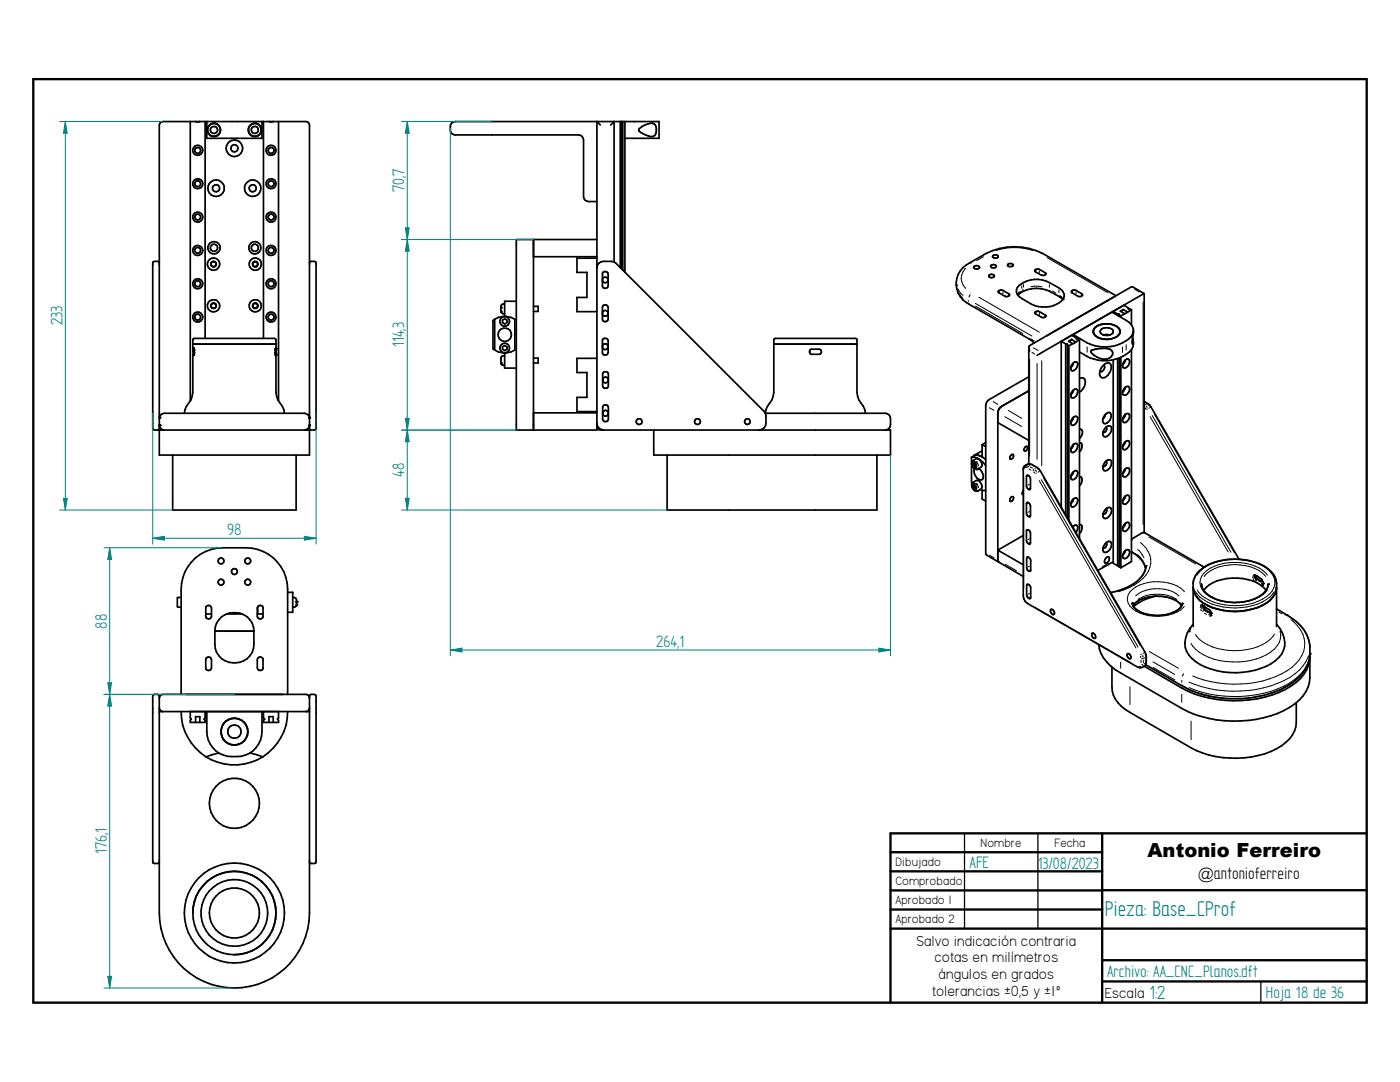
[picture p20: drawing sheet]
<svg xmlns="http://www.w3.org/2000/svg" width="279mm" height="216mm" viewBox="0 0 279 216" stroke-linecap="round" stroke-linejoin="round" font-family="sans-serif">
<defs><g id="words">
<text font-size="4.8" fill="#008080" x="220.5" y="182.8">Pieza: Base_CProf</text>
<text font-size="4.3" fill="#008080" x="229.4" y="199.3">1:2</text>
<text font-size="3.9" x="229" y="171">Antonio Ferreiro</text>
<g font-size="3.7" fill="#008080">
<text x="80.7" y="38.4" transform="rotate(-90 80.7 38.4)">70,7</text>
<text x="12.5" y="64.9" transform="rotate(-90 12.5 64.9)">233</text>
<text x="80.7" y="69.3" transform="rotate(-90 80.7 69.3)">114,3</text>
<text x="80.7" y="95.2" transform="rotate(-90 80.7 95.2)">48</text>
<text x="45.3" y="106.8">98</text>
<text x="21.3" y="125.4" transform="rotate(-90 21.3 125.4)">88</text>
<text x="131" y="129.1">264,1</text>
<text x="21.3" y="170.5" transform="rotate(-90 21.3 170.5)">176,1</text>
<text x="193.5" y="173.1">AFE</text>
<text x="207.1" y="173.4">1</text>
<text x="208.1" y="173.4">3/08/2023</text>
<text x="220.9" y="194.9">Archivo: AA_CNC_Planos.dft</text>
<text x="252.6" y="199.1">Hoja 18 de 36</text>
</g>
<text font-size="3.7" x="239.1" y="175.4">@antonioferreiro</text>
<g font-size="3.3">
<text x="182.9" y="188.7">Salvo indicación contraria</text>
<text x="186.5" y="192">cotas en milímetros</text>
<text x="187.3" y="195.4">ángulos en grados</text>
<text x="186" y="198.7">tolerancias ±0,5 y ±1º</text>
<text x="220.5" y="199.2">Escala</text>
</g>
<g font-size="2.7">
<text x="178.7" y="172.8">Dibujado</text>
<text x="195.7" y="169">Nombre</text>
<text x="210.4" y="169">Fecha</text>
<text x="178.7" y="176.6">Comprobado</text>
<text x="178.7" y="180.4">Aprobado 1</text>
<text x="178.7" y="184.2">Aprobado 2</text>
</g>
</g></defs>
<path d="M6.6 15.8h266.2v184.3h-266.2zM177.7 170.1h42.3M177.7 173.9h42.3M177.7 177.7h42.3M220 166.3v33.8M220 177.6h52.8M272.8 166.3h-95.1v33.8M177.7 181.5h42.3M177.7 185.3h95.1M220 191.6h52.8M220 195.8h52.8" fill="none" stroke="#000" stroke-width=".47"/>
<path d="M192.5 166.3v19M207.1 166.3v19M251.6 195.8v4.3" fill="none" stroke="#000" stroke-width=".25"/>
<g fill="none" stroke="#000" stroke-width=".34">
<path d="M38 24.3v55.7M39 24.3h.9M40.9 24.3v43.2M41.3 24.3v3.3h11v-3.3M51.8 25.1a1.42 1.42 0 0 1 0 1.7M51.8 25.1a1.28 1.28 0 0 0-1.8-.1 1.28 1.28 0 0 0 0 1.8 1.28 1.28 0 0 0 1.8 0M51.9 25.1a1.28 1.28 0 0 1 0 1.7M51.9 25.1a1.33 1.33 0 0 0-2-.1 1.33 1.33 0 0 0 0 1.9 1.33 1.33 0 0 0 2-.1M52.6 24.3v43.2M53.7 24.3h.8M55.6 24.3v55.7M119.8 24.9l-.7-.6v61.5h-16.1v-38h16.1"/>
<path d="M121.9 24.9l.7-.6v28M123.8 24.3v29.1M124.1 24.3v29.4M124.3 24.3v29.6M124.7 27.6h6.8v-3.3h-40.7a.94 .94 0 0 0-.9 1 1.19 1.19 0 0 0 .9 1.6h24.7a1.01 1.01 0 0 1 1 1v11.3a1.01 1.01 0 0 0 1 1h1.6M124.7 24.3v30M127.6 25.7a3.1 3.1 0 0 1 3-.9 1.62 1.62 0 0 1-.4 2.5 4.1 4.1 0 0 1-2.7-1.3zM31.8 52.5l-.1-.3h-.2h-.7h-.2l-.1 .3v33l.3 .3h.7l.3-.3v-60.6l.3-.6h29h.3l.2 .3 .2 .3v60.6l.3 .3h.6l.4-.3v-33l-.1-.3h-.3h-.6h-.3v.3M43.1 52.7l-.3-.5a.51 .51 0 0 0-.6 .2 .51 .51 0 0 0 .1 .7l.2 .1M43.1 52.7l-.3 .5h-.3M43.2 52.7a.56 .56 0 0 0-.5-.5 .56 .56 0 0 0-.6 .3v.4l.4 .4M43.2 52.7l-.1 .3-.6 .3"/>
<path d="M50.5 52.6l.1-.3 .3-.1a.51 .51 0 0 1 .5 .4 .51 .51 0 0 1-.3 .6l-.5-.1-.1-.3M106.5 47.8v38M106.5 51.2h12.6M119.1 53.5a1.3 1.3 0 0 1 1.3-1.3h1.6h.5l.4 .3 29.6 29.6a3.2 3.2 0 0 1 0 3.3l-.9 .4M119.1 51.5h-4v2.9h2v5h-2v2.8h4M120.3 54.4a.61 .61 0 0 1 .6-.2 .61 .61 0 0 1 .5 .5v2.3a.58 .58 0 0 1-.6 .5 .58 .58 0 0 1-.6-.5zM194.4 53.2a.75 .75 0 0 1 1.1 .1 .69 .69 0 0 1-1.2 0zM197.4 54.9a.53 .53 0 0 1 .6-.2 .53 .53 0 0 1 .4 .5 .7 .7 0 0 1-1.1-.1zM197.8 53a.7 .7 0 0 1 1 .1 .65 .65 0 0 1-1.1 0zM198.2 51a.7 .7 0 0 1 1 .2 .65 .65 0 0 1-1.1 0zM199.3 58l.4-.1 .5 .1 1.1 .6 .2 .3-.5 .3-.5-.1-1.2-.7-.1-.1zM201.1 52.7a.75 .75 0 0 1 1.1 .2 .7 .7 0 0 1-1.1 0z"/>
<path d="M203.1 58.8l.2-.1a5.7 5.7 0 0 1 6.3-.5l1.9 1.1M203.4 56.9a5.6 5.6 0 0 1 6-.5l1.9 1a1.59 1.59 0 0 1 1.1 1.5 1.59 1.59 0 0 1-1.1 1.6 5.8 5.8 0 0 1-5.5 .2l-1.9-1.1a1.52 1.52 0 0 1-.5-2.7zM206.5 53.9l.7-.2 1.5 .9a.58 .58 0 0 1-.9 .3l-1.2-.7zM211.6 59.3l.5 .4M213.8 58.1l.4-.2 .6 .1 1.1 .6 .1 .3-.4 .3-.5-.1-1.1-.7zM222.7 59l-14.6-8.4a12.6 12.6 0 0 0-11.3 0l-3.3 1.9a4.6 4.6 0 0 0-2.7 4.1 4.6 4.6 0 0 0 2.7 4.1l12.2 7.1 .6 .7M228.3 58.6l-2.1-1.3h-.5l-20.2 11.7-.2 .4M228.3 58.6l-21.3 12.3M228.3 58.6v47.7M38.5 68.7h16.6M38.5 69.6l.1 .8M38.6 69.6l-.1-1.8 .3-.3h16l.3 .3-.1 1.8"/>
<path d="M38.6 70.8l-.1 7.5a4.3 4.3 0 0 1-1.3 2.8l-.4 1.4M38.6 69.8v.1M38.6 70v.4M38.6 70.6v.1M50.4 60.9l.4-.4h.4a.58 .58 0 0 1 0 1l-.4 .1-.4-.4M50.4 60.9v.3M50.5 60.9a.5 .5 0 0 1 .5-.4 .5 .5 0 0 1 .4 .5l-.3 .5-.5-.1-.1-.2M54.9 69.7v.1M54.9 70v.4M55 70.8l.1 7.5a4.3 4.3 0 0 0 1.2 2.8l.5 1.4M55 69.6l-.1 .9M98.7 63.7l-.3 .3v5.6l.3 .2"/>
<path d="M98.7 63.7a3.8 3.8 0 0 1 4 0v6.1a3.8 3.8 0 0 1-4 0M98.7 63.7v6.1M99.9 71.7v.1M99.9 72.4l.1 .1M99.9 62.1a.6 .6 0 0 0 .8 .5M99.9 62l.1 .2M99.9 62.1l.1 .1M100 61.3v.2M100.3 63.9l.5-.3 .4 .3v.5l-.5 .2-.4-.3zM100.3 69.2l.5-.2 .4 .2v.5l-.5 .2-.4-.2zM100.7 70.4v3h2.3M100.7 60.7a.6 .6 0 0 0-.8 .5v.9"/>
<path d="M100.7 71a.55 .55 0 0 0-.8 .5v.8a.6 .6 0 0 0 .8 .6M103 60.1h-2.3v3M106.5 61.1h.9v1h-.9M106.5 71.5h.9v.9h-.9M119.1 71.5h-4v2.8h2v5h-2v2.8h4M120.3 67.7l.4-.2a.51 .51 0 0 1 .7 .5v2.3a.58 .58 0 0 1-.6 .5 .58 .58 0 0 1-.6-.5zM120.3 61.1a.61 .61 0 0 1 .6-.3 .61 .61 0 0 1 .5 .5v2.4a.58 .58 0 0 1-.6 .5 .58 .58 0 0 1-.6-.5zM120.3 74.4l.4-.2a.51 .51 0 0 1 .7 .4v2.4a.58 .58 0 0 1-.6 .5 .58 .58 0 0 1-.5-.5zM154.4 68.7h16.6M161.7 69.8l.2-.1h1.7l.3 .3v.4l-.3 .3h-1.7a.6 .6 0 0 1-.2-.9zM205.3 69.4l.2 .7M205.3 69.4v23.1"/>
<path d="M205.3 78l-5.4 3.1a1.49 1.49 0 0 0-.8 1.2v29.5l.2 .4M205.3 75.2l-7.9 4.5a1.49 1.49 0 0 0-.7 1.2v29.5l.2 .4 2.4 1.4M206.5 62.4l.7-.3 1.4 .8 .1 .2-.4 .3-.5-.1-1.2-.7zM212.7 68.6l-.9-.5v33.1M212.7 68.6v34.1M212.7 68.6l.3 .1v34.6M213 68.8l.3 .2M213.3 68.1l.8 .5M213.3 69v34.8M213.9 67.7l-.6 .4M213.9 67.7l.8 .5M213.9 66.9l.9 .5v.2l.6 .2"/>
<path d="M214.1 68.6l-.8 .4M214.2 77.9l.3-.3 .5 .1a1.19 1.19 0 0 1-1.1 1.7 1.09 1.09 0 0 1 .3-1.5zM214.2 72.4l.3-.2 .5 .1a1.21 1.21 0 0 1-1.1 1.7 1.1 1.1 0 0 1 .3-1.6zM214.2 77.8l-.5 1M214.2 72.3v.4l-.5 .7M214.7 68.2l-.6 .4M215.4 75.5l.4-.1a.69 .69 0 0 1 .8 .8 2.45 2.45 0 0 1-1.2 2M215.4 67.8l-.7 .4M215.4 67.8v39.7M215.4 70.2a8.1 8.1 0 0 0 8 1.3M217.7 70a6.4 6.4 0 0 1 3.9-.3 1.05 1.05 0 0 1 .4 1.2 1.05 1.05 0 0 1-1 .7 3.4 3.4 0 0 1-3.3-1.5zM217.9 69.8l-.2 .3"/>
<path d="M218 69.8l-.3 .3M218.2 66.3a1.88 1.88 0 0 0 1.5 1.3M218.2 66v.3l.5 .8M219.1 67.4l.6 .2M219.7 67.6l.6 .1M219.8 65.7a1.87 1.87 0 0 1 2.3 .2l.1 .3a1.47 1.47 0 0 1-2.4 .4l-.3-.4zM220.2 72.9a.74 .74 0 0 1 .1 .8 .74 .74 0 0 1-.8 .4M220.2 66.8h1.3M220.3 64.6a2.6 2.6 0 0 0-2.1 1.4v.4M220.3 64.6l2 .3M220.3 64.6a2.48 2.48 0 0 0-1.9 1M220.3 64.6h.7l1.3 .3"/>
<path d="M220.4 72.7a.78 .78 0 0 1 1-.2 .78 .78 0 0 1 .4 .9 2.21 2.21 0 0 1-1.7 2 .93 .93 0 0 1-.5-1.5zM221.9 62.3l2.8 1.6a2.43 2.43 0 0 1 1.4 3l-.2 1.3 .2 .5 .1-.1M222.2 62.1l.9 .6M222.2 71.8v40.6l.9 .5M222.2 62.1v.3M222.3 67.5a4 4 0 0 1-2.6 .1M222.3 67.4l-1.3 .3M222.3 64.9l.5 .2M222.8 67.2l-.5 .2M222.8 65.1a1.29 1.29 0 0 1 .7 1.3M222.8 65.1a1.13 1.13 0 0 1 .8 1.1 1.13 1.13 0 0 1-.8 1M223.1 62.7v.2"/>
<path d="M223.1 71.5v41.4M223.1 62.7h.3v.2M223.4 71.5v41.6l.3 .2M223.4 62.9l.3 .1M223.4 62.9v.2M223.5 66.5l-.7 .7M223.6 62.1l.9 .5M223.7 63v.3M223.7 71.3v42M224.2 61.8l-.6 .3M224.2 61.8l.8 .5M224.5 62.6l-.8 .4"/>
<path d="M224.5 77.3l.6-.2a1.05 1.05 0 0 1 .3 1.1 1.05 1.05 0 0 1-.9 .7l-.3-.1a1.01 1.01 0 0 1 .3-1.5zM224.5 71.9l.6-.3a1.09 1.09 0 0 1-.6 1.8h-.3a1.03 1.03 0 0 1 .3-1.5zM224.6 77.3l-.6 .9M224.6 71.8l-.6 1M225 62.3l-.5 .3M225.8 61.8l-.6-.2v-.2l-.9-.5-2.1 1.2M225.8 61.8l-.8 .5M225.8 69.8v42.3l-2.1 1.2M225.8 61.8v3M226 67.5a2.52 2.52 0 0 1-1.3 3.2l-1.3 .8M226.2 66.2a4 4 0 0 1-2.8 2.5 8.1 8.1 0 0 1-6.4-.3l-2.8-1.6v.3M31.8 85.8h30v5h-30z"/>
<path d="M31.8 85.1l.3 .6 .4 .1M31.8 84.8a1.01 1.01 0 0 0 1 1M31.8 83.5a1.01 1.01 0 0 1 1-1h27.9a1.01 1.01 0 0 1 1.1 1M34.5 90.8v11h24.6v-11M61.8 85.1l-.4 .6-.3 .1M61.8 84.8a1.01 1.01 0 0 1-1.1 1M106.5 82.4h12.6M119.1 85.1l.4 .6 .3 .1h57.9v5h-47.2v-5M119.1 84.5a1.37 1.37 0 0 0 1.3 1.3M120.3 81.1l.4-.3a.51 .51 0 0 1 .7 .5v2.4a.58 .58 0 0 1-.6 .4 .58 .58 0 0 1-.5-.4zM133.1 90.8v11h41.9v-11M172.7 82.5a4.8 4.8 0 0 0-1.3-2.7l-.4-1.5v-10.5l-.3-.3-16.2 .1-.1 10.7a4.3 4.3 0 0 1-1.2 2.8l-.5 1.4h24a1.01 1.01 0 0 1 1 1v1.3a1.01 1.01 0 0 1-1 1"/>
<path d="M193.9 91.2a1.68 1.68 0 0 1 2.3 .1l.5 .4M193.9 91.2a3 3 0 0 1 2.8 1.7M193.9 91.2v5.8M194 92.8h.1M194 92l-.1 .7M194 92.9l.1 .1a.94 .94 0 0 0 1 .6M194 97.2l.1 .2a.91 .91 0 0 0 1 .6M194.1 91.9l.7-.4a1.12 1.12 0 0 1 1 1.7l-.7 .4M194.1 96.3l.7-.4a1.12 1.12 0 0 1 1 1.7l-.7 .4M194.3 92.8v-.4h.3l.3 .4v.4h-.3M194.3 97.2v-.4h.3l.3 .4v.3l-.3 .1M194.3 92.8l.3 .4"/>
<path d="M194.3 97.2l.3 .4M194.4 90.9v.1M194.5 92.4v.3M194.5 96.8v.2M194.5 92.7l-.2 .1M194.5 92.7l.3 .4M194.5 97l-.2 .2M194.5 97l.3 .4M194.8 93.1l-.2 .1M194.8 93.1h.1M194.8 97.4l-.2 .2M194.8 97.4h.1"/>
<path d="M195.3 93.5a1.87 1.87 0 0 1 .8 2.1 .92 .92 0 0 1-1.4-.6 1.46 1.46 0 0 1-.2-1.5M195.6 97.7l.6 .2h.5M196 97.8v1.8l.7 .4M196 88.7l.7 .4M196 88.7v2.4l-.6-.2h-1M196 90l-1.6 .9M196.7 88.3l-.7 .4M199.1 84.3l6.2 3.6M201.8 90.8l.4-.1a.58 .58 0 0 1 0 .6 .58 .58 0 0 1-.7 .3l.1-.5zM201.8 99.2l.4-.1a.59 .59 0 0 1 0 .7 .59 .59 0 0 1-.7 .2zM204.2 97.8l-.2 .7 .2 .3M204.6 92.9l-.4 .6v25.5l.4 1.1 22.5 13 .4 .2 .9-.4"/>
<path d="M204.6 92.9l.5-.3a2.56 2.56 0 0 1 2.5 1.3l20.9 36.2a3.4 3.4 0 0 1 .2 2.2l-.3 .6M204.6 89.2l.4-.1a.55 .55 0 0 1 0 .6 .55 .55 0 0 1-.6 .2l-.1-.2zM204.9 94.9h.3l.4 .4 .1 2.2-.2 .2-.5-.2-.1-.3zM214.2 99.6l.6-.2 .2 .1a1.21 1.21 0 0 1-1.1 1.6 1.15 1.15 0 0 1 .3-1.5zM214.2 94.1l.6-.2a.68 .68 0 0 1 .1 1.1 .86 .86 0 0 1-1 .7 1.1 1.1 0 0 1 .3-1.6zM214.2 88.7l.6-.2 .2 .1a1.21 1.21 0 0 1-1.1 1.7 1.15 1.15 0 0 1 .3-1.6zM214.2 83.3l.6-.2 .2 .1a1.21 1.21 0 0 1-1.1 1.6 1.15 1.15 0 0 1 .3-1.5zM214.2 99.5v.4l-.5 .6M214.2 94.1l-.5 1M214.2 88.6v.4l-.5 .6M214.2 83.2v.4l-.5 .6M215.4 88.3l.3 .1a1.31 1.31 0 0 1-.3 1.8"/>
<path d="M215.4 95.1l.3 .1a1.33 1.33 0 0 1-.3 1.7M215.4 85.6h.3a1.23 1.23 0 0 1-.3 1.9M220.5 82.8a.84 .84 0 0 1 1.1-.4 1.47 1.47 0 0 1-1.3 2.1 1.18 1.18 0 0 1 .2-1.7zM220.7 92.1h.1a.61 .61 0 0 1 0 .6 .61 .61 0 0 1-.6 .3M220.7 85.3h.1a.57 .57 0 0 1 0 .7 .57 .57 0 0 1-.6 .2M220.7 82.6l-.6 1.1M220.9 85.1l.5-.1a.89 .89 0 0 1 .1 1.5 .84 .84 0 0 1-1.3 .4 1.56 1.56 0 0 1 .7-1.8zM220.9 91.9l.5-.2a.76 .76 0 0 1 .3 1.2 1.33 1.33 0 0 1-1.4 1 1.41 1.41 0 0 1 .6-2zM224.5 82.7l.6-.2a1.09 1.09 0 0 1-.6 1.8h-.3a1.07 1.07 0 0 1 .3-1.6zM224.5 88.2l.6-.3a1.09 1.09 0 0 1-.6 1.8h-.3a1.03 1.03 0 0 1 .3-1.5zM224.5 93.6l.6-.2a.83 .83 0 0 1-.1 1.4l-.2 .3h-.6a1.01 1.01 0 0 1 .3-1.5zM224.5 99l.6-.2a1.09 1.09 0 0 1-.6 1.8h-.3a1.07 1.07 0 0 1 .3-1.6z"/>
<path d="M224.6 99l-.6 .9M224.6 93.6l-.6 .9M224.6 88.1l-.6 1M224.6 82.7l-.6 1M228.3 80.1l1.1 .7 .3 .4 17.6 30.4M36.2 119.2l-.8 .1v1.7l.1 .2h.7M57.4 118.2h1v4h-1M58.4 119.2a.64 .64 0 0 1 .8 .9M199.3 112.2l4.9 2.8M204.2 106.8l-5.1 3 5.1 2.9M204.9 100.3h.3l.4 .5 .1 2.1-.2 .2-.3-.1-.3-.3zM204.9 105.7l.4 .1 .3 .4 .1 2.1-.2 .3-.6-.5z"/>
<path d="M204.9 116.6l.5 .1 .3 .4v2.1l-.2 .3-.6-.5zM204.9 111.2h.3l.5 .4v2.1l-.2 .3-.3-.1-.3-.4zM214.1 105.2l.5-.4h.2a.86 .86 0 0 1-.1 1.4M214.2 104.9v.4M215.4 104.6l.3 .1a1.31 1.31 0 0 1-.3 1.8M220.6 108.5a.77 .77 0 0 1 1.1-.3 1.46 1.46 0 0 1-1.4 2 1.15 1.15 0 0 1 .3-1.7zM220.7 108.4h.1a.69 .69 0 0 1-.5 1l-.1-.1M220.7 101.6h.1a.57 .57 0 0 1 0 .7 .57 .57 0 0 1-.6 .2M220.7 111.3l.5-.2a.77 .77 0 0 1 .1 .8 .77 .77 0 0 1-.7 .5 .75 .75 0 0 1 .1-1.1zM220.9 101.4l.5-.1a.89 .89 0 0 1 .1 1.5 .84 .84 0 0 1-1.3 .4 1.56 1.56 0 0 1 .7-1.8zM222.2 112.1l-3.1 1.7M223.1 112.9h.3"/>
<path d="M224.5 109.9l.6-.2a.83 .83 0 0 1-.1 1.4l-.2 .3h-.6a1.01 1.01 0 0 1 .3-1.5zM224.5 104.5l.6-.3a1.09 1.09 0 0 1-.6 1.8h-.3a1.03 1.03 0 0 1 .3-1.5zM224.6 109.9l-.6 .9M224.6 104.4l-.6 1M225.8 107.8l.2-.3 1.9-1.2h.5l11.9 6.9M225.8 110.1l.2 .1a6 6 0 0 1 2.2 2.1l.4 1.1M228.7 112.9a5.3 5.3 0 0 1-3.5 4.2l-1.6 .6-1.9 .5M230.5 119a10.1 10.1 0 0 0-4.3 2M238.1 117.2a4.5 4.5 0 0 0 2.9 3.6 12.4 12.4 0 0 0 12.4-1 3.7 3.7 0 0 0 1.4-2.6M239.8 116.5v.1M239.8 116.6a3.2 3.2 0 0 0 1.9 2.5M240.2 117.8a7.7 7.7 0 0 1 6.8-2.4 7.3 7.3 0 0 1 5.7 2.4"/>
<path d="M240.3 113.2l-.9 .6a3.6 3.6 0 0 0-1.2 2.4l-.1 8.8M240.3 113.2a11.8 11.8 0 0 1 7.1-1.6 11.8 11.8 0 0 1 4.9 1.3 4.3 4.3 0 0 1 2.5 3.5v8.6M252 116.2l-1-.6-.4-.5v-.2l1.2 .6 .2 .9M253.1 116.7a2.93 2.93 0 0 1-1.5 2.1 9.6 9.6 0 0 1-6.6 1.3l-1.5-.3-1.8-.7M253.1 116.5v.1M31.8 139.2l.3-.6h.4h28.6h.3l.4 .6M36.2 138.6v-21a8.3 8.3 0 0 1 8.2-8.3h4.7a8.3 8.3 0 0 1 8.3 8.3v21M41.1 122.5h1.1M41.1 131.4a.61 .61 0 0 1 .6-.3 .61 .61 0 0 1 .5 .5v1.7a.58 .58 0 0 1-.6 .5 .58 .58 0 0 1-.5-.5zM41.3 120.9l.3-.1a.5 .5 0 0 1 .6 .5v1.7a.58 .58 0 0 1-.6 .5 .58 .58 0 0 1-.5-.5v-1.7zM42.9 125.9h7.8M42.9 125.9v2.7a3.9 3.9 0 0 0 3.9 3.7 3.9 3.9 0 0 0 3.9-3.7v-2.7"/>
<path d="M42.9 125.9a3.9 3.9 0 0 1 3.1-3.6 3.9 3.9 0 0 1 4.3 2l.4 1.6M45.3 122.5h3M46.8 122.3v.2M51.4 122.5h1.1M51.4 121.1v1.4M51.6 120.9h.6l.3 .2v1.9a.58 .58 0 0 1-.6 .5 .58 .58 0 0 1-.5-.5v-1.7zM51.6 131.2a.58 .58 0 0 1 .9 .4v1.9l-.5 .3a.5 .5 0 0 1-.6-.5v-1.7zM59.1 120v.1M59.2 120.2l-.1 .6M59.2 120.6a.6 .6 0 0 1-.8 .6M209.8 121.6a.68 .68 0 0 1 .5 1 .68 .68 0 0 1-.5-1zM218 126.4a.68 .68 0 0 1 .6 1 .68 .68 0 0 1-.6-1z"/>
<path d="M219.3 128.7a7 7 0 0 0 3.3 4.9l13.2 7.8a23.2 23.2 0 0 0 21.6-.3 7.4 7.4 0 0 0 4-5.8v-4.1M221.9 133.1v4.1a5.9 5.9 0 0 0 3.6 5l12.2 7a19 19 0 0 0 18.1-.4 5.9 5.9 0 0 0 2.9-4.6v-4M225 130.4a.68 .68 0 0 1 .6 1 .68 .68 0 0 1-.6-1zM226 120.4a2.29 2.29 0 0 0 1.7 1.8l.9 .3a8.2 8.2 0 0 0 4.6 0l1.9-.8 .6-.6 .3-.6M226.1 120.8a4.6 4.6 0 0 1 3-1.6 8.3 8.3 0 0 1 5 .3l1 .6 .7 .8M236 120.4h.1M238.1 124.5a6 6 0 0 0-1.6 3.7M240 120.9l1.5 .9 .1 .6M240.2 121.1l.3 .6 1.1 .6M254.8 121.5l2.2 1.4a9.8 9.8 0 0 1 3.5 3.3l.8 1.8 .1 2.8a7.5 7.5 0 0 1-3.8 5.7 20.5 20.5 0 0 1-9.7 2.9l-4.1-.1a20.4 20.4 0 0 1-7.7-2.4l-7.5-4.3M254.8 124.5a5.1 5.1 0 0 1 1 6 10.5 10.5 0 0 1-7.8 3.7 14.3 14.3 0 0 1-9.4-2.2 4.3 4.3 0 0 1-2.1-3.8M261.4 130.9a6.9 6.9 0 0 1-3.8 6 23.2 23.2 0 0 1-21.8 .4l-7.5-4.4"/>
<path d="M31.8 142h30M31.8 141.4l.3 .5 .4 .1M36.2 142a10.6 10.6 0 0 0 10.6 10.6 10.6 10.6 0 0 0 10.6-10.6M38 142v1.3l.2 .2-.2 .2v.4h2.9v-.4l-.2-.2 .2-.2v-1.3M39 144.1v-1.1h.9v1.1M41.3 142v4a5.1 5.1 0 0 0 6 5 4.9 4.9 0 0 0 5-5v-4M43.7 150.2l-2.6 .8M44.3 147a2.68 2.68 0 0 0 3.9 1.3M44.3 145l-.2 .7 .2 1.3M44.3 147a2.69 2.69 0 0 0 3.9 1.3M44.3 145l-.1 .7 .1 1.3M46.3 143.3a2.5 2.5 0 0 0-2 1.7"/>
<path d="M46.9 143.3l1.3 .4M48.2 143.7a2.71 2.71 0 0 1 .5 4.1M48.2 143.7a2.7 2.7 0 0 0-3.9 1.3M48.2 143.7a2.68 2.68 0 0 1 .6 4.1M48.7 147.8l-.5 .5M49.9 150.2l2.5 .8M52.6 142v1.3l.2 .2-.2 .2v.4h3v-.4l-.2-.2 .2-.2v-1.3M53.7 144.1v-1.1h.8v1.1M61.8 141.4l-.4 .5-.3 .1M31.8 172l-.3 .3h-.7l-.2-.1-.1-.2v-33.1l.3-.3h.7l.3 .3v43.3a15 15 0 0 0 15 14.9 15 15 0 0 0 15-14.9v-43.3l.3-.3h.6l.4 .3v33.1l-.1 .2-.3 .1h-.6l-.3-.3"/>
<circle cx="39.5" cy="30" r=".59"/>
<circle cx="39.5" cy="36.7" r=".59"/>
<circle cx="39.5" cy="30" r="1"/>
<circle cx="39.5" cy="36.6" r="1"/>
<circle cx="42.7" cy="25.9" r="1.34"/>
<circle cx="42.7" cy="25.9" r=".72"/>
<circle cx="42.7" cy="25.9" r="1.27"/>
<circle cx="43.1" cy="37.6" r=".71"/>
<circle cx="43.1" cy="37.6" r="1.63"/>
<circle cx="46.8" cy="29.6" r="1.66"/>
<circle cx="46.8" cy="29.6" r=".72"/>
<circle cx="50.4" cy="37.6" r=".71"/>
<circle cx="50.4" cy="37.6" r="1.63"/>
<circle cx="50.8" cy="25.9" r=".71"/>
<circle cx="54.1" cy="30" r=".59"/>
<circle cx="54.1" cy="36.7" r=".59"/>
<circle cx="54.1" cy="30" r="1"/>
<circle cx="54.1" cy="36.6" r="1"/>
<circle cx="39.4" cy="56.6" r=".6"/>
<circle cx="39.5" cy="50" r=".59"/>
<circle cx="39.5" cy="43.3" r="1"/>
<circle cx="39.5" cy="50" r="1"/>
<circle cx="39.5" cy="43.3" r=".59"/>
<circle cx="39.5" cy="56.6" r="1"/>
<circle cx="42.6" cy="52.7" r="1.23"/>
<circle cx="42.7" cy="49.4" r="1.23"/>
<circle cx="42.7" cy="49.4" r=".72"/>
<circle cx="50.8" cy="49.5" r="1.22"/>
<circle cx="50.9" cy="49.5" r=".71"/>
<circle cx="50.9" cy="52.7" r=".55"/>
<circle cx="51" cy="52.7" r="1.23"/>
<circle cx="54.1" cy="56.6" r=".6"/>
<circle cx="54.1" cy="50" r=".59"/>
<circle cx="54.1" cy="43.3" r="1"/>
<circle cx="54.1" cy="50" r="1"/>
<circle cx="54.1" cy="43.3" r=".59"/>
<circle cx="54.1" cy="56.6" r="1"/>
<circle cx="120.8" cy="55.9" r=".58"/>
<circle cx="39.4" cy="63.3" r=".6"/>
<circle cx="39.5" cy="63.3" r="1.01"/>
<circle cx="42.6" cy="61" r="1.22"/>
<circle cx="42.6" cy="61" r=".56"/>
<circle cx="42.6" cy="61" r=".51"/>
<circle cx="50.9" cy="61" r="1.22"/>
<circle cx="54.1" cy="63.3" r="1"/>
<circle cx="54.1" cy="63.3" r=".6"/>
<circle cx="100.7" cy="64.1" r=".97"/>
<circle cx="100.7" cy="69.4" r=".96"/>
<circle cx="100.7" cy="66.8" r="1.34"/>
<circle cx="120.8" cy="62.5" r=".59"/>
<circle cx="120.8" cy="69.2" r=".59"/>
<circle cx="120.8" cy="75.8" r=".58"/>
<circle cx="120.8" cy="82.5" r=".58"/>
<circle cx="127.6" cy="84.1" r=".59"/>
<circle cx="139.2" cy="84.1" r=".59"/>
<circle cx="149.2" cy="84.1" r=".58"/>
<circle cx="44.1" cy="111.9" r=".59"/>
<circle cx="44.1" cy="116.2" r=".59"/>
<circle cx="46.8" cy="114" r=".59"/>
<circle cx="49.4" cy="111.9" r=".59"/>
<circle cx="49.4" cy="116.2" r=".59"/>
<circle cx="46.8" cy="146" r="1.34"/>
<circle cx="46.8" cy="160.3" r="5"/>
<circle cx="46.8" cy="182.2" r="8.3"/>
<circle cx="46.8" cy="182.2" r="6.7"/>
<circle cx="46.8" cy="182.2" r="5"/>
<circle cx="46.8" cy="182.2" r="10"/>
</g>
<g fill="#000">
<circle cx="190.8" cy="56.9" r=".17"/>
<circle cx="211.5" cy="59.3" r=".17"/>
<circle cx="212.1" cy="59.7" r=".17"/>
<circle cx="38.6" cy="70.8" r=".17"/>
<circle cx="38.6" cy="69.6" r=".17"/>
<circle cx="38.6" cy="70.7" r=".17"/>
<circle cx="38.6" cy="69.5" r=".17"/>
<circle cx="38.6" cy="69.7" r=".17"/>
<circle cx="38.6" cy="70.9" r=".17"/>
<circle cx="38.6" cy="70.4" r=".17"/>
<circle cx="38.6" cy="70.5" r=".17"/>
<circle cx="38.6" cy="69.8" r=".17"/>
<circle cx="38.6" cy="70" r=".17"/>
<circle cx="38.6" cy="69.9" r=".17"/>
<circle cx="54.9" cy="70.7" r=".17"/>
<circle cx="54.9" cy="70.6" r=".17"/>
<circle cx="54.9" cy="70" r=".17"/>
<circle cx="54.9" cy="69.9" r=".17"/>
<circle cx="54.9" cy="69.7" r=".17"/>
<circle cx="54.9" cy="70.4" r=".17"/>
<circle cx="55" cy="70.8" r=".17"/>
<circle cx="55" cy="70.7" r=".17"/>
<circle cx="55" cy="69.6" r=".17"/>
<circle cx="55" cy="70.9" r=".17"/>
<circle cx="55" cy="69.7" r=".17"/>
<circle cx="55" cy="69.5" r=".17"/>
<circle cx="99.9" cy="72.3" r=".17"/>
<circle cx="99.9" cy="72.4" r=".17"/>
<circle cx="99.9" cy="62.1" r=".17"/>
<circle cx="99.9" cy="61.5" r=".17"/>
<circle cx="100" cy="62.3" r=".17"/>
<circle cx="100" cy="61.3" r=".17"/>
<circle cx="100" cy="72.6" r=".17"/>
<circle cx="31.8" cy="83.4" r=".17"/>
<circle cx="31.8" cy="84.9" r=".17"/>
<circle cx="61.7" cy="84.9" r=".17"/>
<circle cx="61.7" cy="83.4" r=".17"/>
<circle cx="193.9" cy="92.7" r=".17"/>
<circle cx="193.9" cy="97" r=".17"/>
<circle cx="194" cy="92.7" r=".17"/>
<circle cx="194" cy="97.1" r=".17"/>
<circle cx="194" cy="96.5" r=".17"/>
<circle cx="194" cy="92.8" r=".17"/>
<circle cx="194.1" cy="96.4" r=".17"/>
<circle cx="194.1" cy="92" r=".17"/>
<circle cx="194.1" cy="96.3" r=".17"/>
<circle cx="194.1" cy="91.9" r=".17"/>
<circle cx="195.1" cy="98" r=".17"/>
<circle cx="195.1" cy="93.6" r=".17"/>
<circle cx="204.6" cy="92.9" r=".17"/>
<circle cx="228.7" cy="112.9" r=".17"/>
<circle cx="241.7" cy="119.1" r=".17"/>
<circle cx="250.5" cy="114.9" r=".17"/>
<circle cx="250.6" cy="114.9" r=".17"/>
<circle cx="252" cy="116.5" r=".17"/>
<circle cx="252" cy="116.4" r=".17"/>
<circle cx="253.1" cy="116.6" r=".17"/>
<circle cx="253.1" cy="116.5" r=".17"/>
<circle cx="59.1" cy="120.1" r=".17"/>
<circle cx="59.1" cy="120.8" r=".17"/>
<circle cx="59.2" cy="120.1" r=".17"/>
<circle cx="59.2" cy="120.2" r=".17"/>
<circle cx="59.2" cy="120.6" r=".17"/>
<circle cx="59.2" cy="120" r=".17"/>
<circle cx="226" cy="120.4" r=".17"/>
<circle cx="226.1" cy="120.9" r=".17"/>
<circle cx="228.4" cy="132.9" r=".17"/>
<circle cx="236" cy="120.4" r=".17"/>
<circle cx="240" cy="120.9" r=".17"/>
<circle cx="240.2" cy="121.1" r=".17"/>
<circle cx="241.6" cy="122.4" r=".17"/>
<circle cx="261.4" cy="130.4" r=".17"/>
<circle cx="261.4" cy="130.5" r=".17"/>
</g>
<g fill="none" stroke="#000" stroke-width=".2">
<path d="M191.1 57.6l.6 .9 .5 .4M191.2 58.2l1 1.3M192.7 53.6a2.63 2.63 0 0 0 0 3.9M193.3 59.9v.2M193.6 58.8l-.2 .5M193.7 52.5h.1M195.4 59.3l12 7M196.3 51.2l-1.4 .8M197 50.5l.1 .1M198.7 50a11.9 11.9 0 0 1 7.4 0M199.3 58.2v.1M199.4 58.1v.2"/>
<path d="M200.2 58.3v.3M201.3 58.8v.1M203.6 58.2l-.3 .2M203.9 58.1l-.1 .2M203.9 57v.5M204.2 57.8l-.2 .1M204.2 57.9v.2M204.3 56.8v.5M205.8 57.2l1.5-.1 .6 .1M206.6 54v.1M206.8 53.9v.2M207.4 54.1v.3"/>
<path d="M207.9 50.5l-.1 .1M208.6 54.6v.1M209 51.4l12 7M209.4 56.8v.5M209.5 57.9v.2M210.1 58.1l.6 .4M211.3 57.9v.5M211.4 59.1h.1M211.4 59v.1M211.6 59.1l.4 .3M214 58.2v.1M214 58.1v.2"/>
<path d="M214.8 58.3v.3M215.9 58.8v.1M226.4 57.7l1 .6M193.3 60.5v.1M194.6 60.5l11.4 6.6M194.7 61.1l9.4 5.4M205.5 71.7v19.3M205.5 67.5l.1 .1M205.9 67.6l.3 .4M206 70.3l.5 .4M206.2 68h.1M206.2 69.4l1 .5"/>
<path d="M206.6 62.4v.1M206.8 62.3v.2M207 72.5v19.2M207.4 62.5v.3M207.9 72v20.9M208.6 62.9v.2M217 69.2v1.1M224 69.3v1M224.7 68.8v1M228.1 60.3v44.3M194.9 92.2h.1M194.9 96.5h.1"/>
<path d="M194.9 92.4h.1M194.9 96.7h.1M194.9 92.4l-.3-.2-.5-.1-.1 .1v.6M194.9 96.7l-.3-.2-.5-.1-.1 .2v.6M194.9 92.2l.4 .8M194.9 96.6l.4 .7M197.4 81.4l1 .5M198.2 80.1l.9 .6M200.5 83.1l3.4 2M201.3 81.9l2.6 1.6M204.2 93.6l.1 .2M204.3 95.4v22.1"/>
<path d="M204.8 93.3h.1M204.8 93.3l-.4 .1M204.8 92.8l.2 .1M205.1 95h-.2M205.1 93.1v.1M205.1 93.1h.1M205.3 92.6h.2M205.4 93.6l.3 .2M205.4 96.6l-.3 .2M205.5 97.4l-.1 .1M205.6 97.5l-.2 .1M205.6 92.8l-.2 .1"/>
<path d="M205.6 93.2l.4 .2M205.9 92.7h-.2M206.1 92.9l.4 .2M206.2 93.8h.1M206.2 93.7v.1M206.3 94.1l.2 .3M206.6 93.8l.2 .3M206.7 93.4l-.2 .1M206.8 93.3h.2M206.8 94.4h.1M207.1 93.5l.2 .3M207.3 94.1l-.1 .1"/>
<path d="M207.4 95.9l19.3 33.4M207.6 93.9l-.1 .1M207.8 95.7l19.3 33.4M208.3 95.4l19.2 33.4M228.3 80.8h.2l-.2 .1M228.5 81.4h.1M228.5 80.3l.2 .1M228.6 81.5v.1M228.7 81l.2 .3M228.8 80.6l-.2 .1M228.9 80.6h.2M229 81.6l-.1 .1"/>
<path d="M229.2 80.8l.2 .2M229.4 81.4h-.1M229.5 83.1l15.6 27.1M229.7 81.2l-.1 .1M230 82.9l15.7 27.3M230.4 82.6l15.9 27.6M197.5 110.8l.9 .5M200.6 112.6l2.3 1.3M204.2 119l.1 .1M204.4 119.5l.3 .5M205.1 100.4l-.2 .1M205.1 105.8l-.2 .1"/>
<path d="M205.1 111.3h-.1M205.1 116.7l-.1 .1M205.4 118.4l-.2 .2M205.4 102.1l-.3 .1M205.4 112.9l-.2 .2M205.4 107.5l-.3 .2M205.5 102.9l-.1 .1M205.5 108.3l-.1 .1M205.5 119.2l-.1 .1M205.5 113.7l-.1 .1M205.6 108.4l-.2 .1M205.6 103h-.2"/>
<path d="M205.6 119.3h-.1M205.6 113.8l-.1 .1M221.2 112.4l-1.2 .7M226.7 118.9a7.1 7.1 0 0 1 8.6 0M227 110.7l1.2 1.4M227 109.6l.4 .3 .9 1.4M227.1 119.6a7.5 7.5 0 0 1 7.8 0M227.6 108.2a4.5 4.5 0 0 1 .5 7.2 11.8 11.8 0 0 1-4.8 2.7M229.3 107.1l9.3 5.4M236.4 118.1a7.8 7.8 0 0 0-7.2-1.9 5.4 5.4 0 0 0-4 2.5 2.57 2.57 0 0 0 1.5 3.2 9.2 9.2 0 0 0 8.9-.2l.7-.7M238.5 118a8.4 8.4 0 0 0 6.8 3.2 11.6 11.6 0 0 0 8.1-2.1l.9-1M238.9 114.7a6.6 6.6 0 0 1 4.4-2.7 12.3 12.3 0 0 1 9.5 1.4 3.2 3.2 0 0 1 1.1 4.5 9.6 9.6 0 0 1-8.3 2.9 9.1 9.1 0 0 1-6.4-2.6l-.3-.5"/>
<path d="M250 115.1v.2M250.1 114.8h.1M250.1 115.6l.2 .3M250.2 115.4h.1M250.2 115.1h.1M250.3 115.3l-.1 .1M250.3 115.1h-.1M250.4 114.7h.1M250.4 114.7l-.2 .1M250.4 115.3h.1M250.4 115v.3M250.5 115h.1"/>
<path d="M250.5 114.9h.1M250.5 115.4h.1M250.5 115.5h.1M250.5 114.9v.1M250.5 115.5l.1 .1M250.6 114.7l-.1 .3M250.6 115.5h.1M250.6 115.6h.1M250.6 115.9h.1M250.6 115.1l-.1 .2M250.7 115.5h.1M250.7 115.6h.1"/>
<path d="M250.7 115.8l-.1 .1M250.7 114.9l.1 .1M250.8 115.2l.2 .3M250.9 116.3l.4 .2M250.9 114.9l.4 .3M251 115.6l-.3 .1M251.2 115.8l.4 .3-.4-.2M251.2 115.5h.1M251.3 115.4l-.1 .1M251.5 115.8l.2 .2M251.7 115.4l.1 .1M251.7 116.5h.1"/>
<path d="M251.8 116.4v.1M251.9 116.8h.1M251.9 115.7l.1 .3M251.9 116.3h.1M252 116.8h.1M252 116.4h.1M252 116.7h.1M252 116.1l.1 .4-.1-.1M252 116.3h-.1M252.6 115a7.7 7.7 0 0 0-6.1-2.4 7.5 7.5 0 0 0-6.2 2.5M252.9 114.8a8 8 0 0 0-6.4-2.6 7.8 7.8 0 0 0-6.7 2.8 2.94 2.94 0 0 0 1.7 4.1 10.7 10.7 0 0 0 10.6-.5l.8-.8M205 120.3l.1 .1"/>
<path d="M206.4 121.1l19.2 11.1M223.6 132.1v1.2M225.5 137v3.6M227 133l.1 .1M227.3 133.1h.1M227.6 132.9l-.3 .2M227.6 130.9l.1 .3M227.7 131.7v.5M227.8 130.6h-.1M227.8 131.4h.2M227.9 132.6h.1M228 131.4h.1"/>
<path d="M228 133h.1M228 130.8l.1 .3M228.1 132.8v.2M228.2 131.8v.4M228.2 130.3l-.1 .1M228.5 131.2l-.2 .1M228.5 132.4l-.2 .1M228.5 130.5l.1 .4M228.5 130.1l-.1 .1M228.6 132.7h.1M228.6 132.5v.2M228.6 131.5v.4"/>
<path d="M228.8 132.2l-.2 .1M228.8 131l-.2 .1M229.4 130l5.8 3.3M230.1 132.1l4.3 2.5M230.1 133.2l4.4 2.5M235.8 135.8v.3M235.8 138.6v1.5M235.9 136.6v.2M236.2 134.5l-.2 .4M237.4 126.1h.1M237.7 125.3l-.3 .8M239.6 121v.2"/>
<path d="M239.6 120.8h.1M239.6 120.7h.1M239.6 121.5l.2 .4M239.7 120.7h.1M239.8 120.7h.1M239.8 121.3h.1M239.8 121.1h.1M240 120.8v.1M240.1 120.9h.1M240.1 121h.1M240.1 121v.3zM240.1 121.9l-.1 .1"/>
<path d="M240.1 121.9h.1M240.2 121.5v.1M240.2 121.4v.1M240.2 121.1v.1M240.3 121.7h.1M240.3 121.7h.2M240.3 121.3l.2 .2M240.4 122.3l.4 .3M240.4 121l.4 .3M240.6 122l.4 .2M240.7 121.9l.4 .3M240.7 121.5v.1"/>
<path d="M240.9 121.9l.4 .2M241.2 121.5l.1 .1M241.3 122.6v.1M241.3 122.6h.1M241.4 122.9h.1M241.4 122.4h.1M241.5 122.9h.1M241.5 122.4h.1M241.5 121.7l.2 .3M241.6 122.9h.1M241.6 122.4h.1M241.6 122.3v.1"/>
<path d="M241.6 122.8h.1M241.6 122.1l.2 .4-.2-.1M241.7 122.8h.1M254.3 126.5a7.3 7.3 0 0 1-5.5 3.1 12.2 12.2 0 0 1-9.4-2l-.8-1M255.2 122.1l.6 .4M255.5 126h.1M255.5 126a3.7 3.7 0 0 1-1.9 4.1 13.9 13.9 0 0 1-14.2 .1l-1.4-1.3-.3-.5M256.6 122.6l-.1 .1M257.6 123.7a5.6 5.6 0 0 1 2.2 7.1 9.5 9.5 0 0 1-5.2 4.2 22.3 22.3 0 0 1-16.6-.1M261.2 132a9.8 9.8 0 0 1-6.2 5.5 24.4 24.4 0 0 1-17.7-.3M261.2 130.9a9.5 9.5 0 0 1-6.2 5.5 23.9 23.9 0 0 1-17.7-.3M237.7 143.9v3.7"/>
</g>
<path d="M30.5 82.3v26.3M63.1 82.3v26.3M30.5 107.4l2.3-.4v.8z" fill="none" stroke="#008080" stroke-width=".2"/>
<path d="M30.5 107.4l2.3-.4v.8z" fill="#008080"/>
<path d="M60.7 107l2.4 .4-2.4 .4z" fill="none" stroke="#008080" stroke-width=".2"/>
<path d="M60.7 107l2.4 .4-2.4 .4z" fill="#008080"/>
<path d="M20.7 109.3h23.7M21.9 109.3l.4 2.3h-.8zM30.5 107.4h32.6M20.7 138.6h26.1" fill="none" stroke="#008080" stroke-width=".2"/>
<path d="M21.9 109.3l.4 2.3h-.8z" fill="#008080"/>
<path d="M21.5 136.2h.8l-.4 2.4z" fill="none" stroke="#008080" stroke-width=".2"/>
<path d="M21.5 136.2h.8l-.4 2.4z" fill="#008080"/>
<path d="M21.9 109.3v29.3M20.7 138.6h26.1M21.9 138.6l.4 2.3h-.8zM20.7 197.1h26.1" fill="none" stroke="#008080" stroke-width=".2"/>
<path d="M21.9 138.6l.4 2.3h-.8z" fill="#008080"/>
<path d="M21.5 194.8h.8l-.4 2.3z" fill="none" stroke="#008080" stroke-width=".2"/>
<path d="M21.5 194.8h.8l-.4 2.3z" fill="#008080"/>
<path d="M80.1 24.3h18.1M81.3 24.3l.4 2.3h-.8zM80.1 47.8h26.4M21.9 138.6v58.5" fill="none" stroke="#008080" stroke-width=".2"/>
<path d="M81.3 24.3l.4 2.3h-.8z" fill="#008080"/>
<path d="M80.9 45.5h.8l-.4 2.3z" fill="none" stroke="#008080" stroke-width=".2"/>
<path d="M80.9 45.5h.8l-.4 2.3z" fill="#008080"/>
<path d="M81.3 24.3v23.5M80.1 47.8h26.4M81.3 47.8l.4 2.3h-.8zM80.1 85.8h22.9" fill="none" stroke="#008080" stroke-width=".2"/>
<path d="M81.3 47.8l.4 2.3h-.8z" fill="#008080"/>
<path d="M80.9 83.5h.8l-.4 2.3z" fill="none" stroke="#008080" stroke-width=".2"/>
<path d="M80.9 83.5h.8l-.4 2.3z" fill="#008080"/>
<path d="M81.3 47.8v38M80.1 85.8h22.9M81.3 85.8l.4 2.3h-.8zM80.1 101.8h53" fill="none" stroke="#008080" stroke-width=".2"/>
<path d="M81.3 85.8l.4 2.3h-.8z" fill="#008080"/>
<path d="M80.9 99.4h.8l-.4 2.4z" fill="none" stroke="#008080" stroke-width=".2"/>
<path d="M80.9 99.4h.8l-.4 2.4z" fill="#008080"/>
<path d="M89.9 25.6v105.3M81.3 85.8v16M177.7 90.8v40.1M175.4 129.3l2.3 .4-2.3 .4z" fill="none" stroke="#008080" stroke-width=".2"/>
<path d="M175.4 129.3l2.3 .4-2.3 .4z" fill="#008080"/>
<path d="M89.9 129.7l2.3-.4v.8z" fill="none" stroke="#008080" stroke-width=".2"/>
<path d="M89.9 129.7l2.3-.4v.8z" fill="#008080"/>
<path d="M11.9 24.3h20.6M13 24.3l.4 2.3h-.7zM11.9 101.8h22.6M89.9 129.7h87.8" fill="none" stroke="#008080" stroke-width=".2"/>
<path d="M13 24.3l.4 2.3h-.7z" fill="#008080"/>
<path d="M12.7 99.4h.7l-.4 2.4z" fill="none" stroke="#008080" stroke-width=".2"/>
<path d="M12.7 99.4h.7l-.4 2.4z" fill="#008080"/>
<path d="M13 24.3v77.5" fill="none" stroke="#008080" stroke-width=".2"/>
<use href="#words"/>
</svg>
